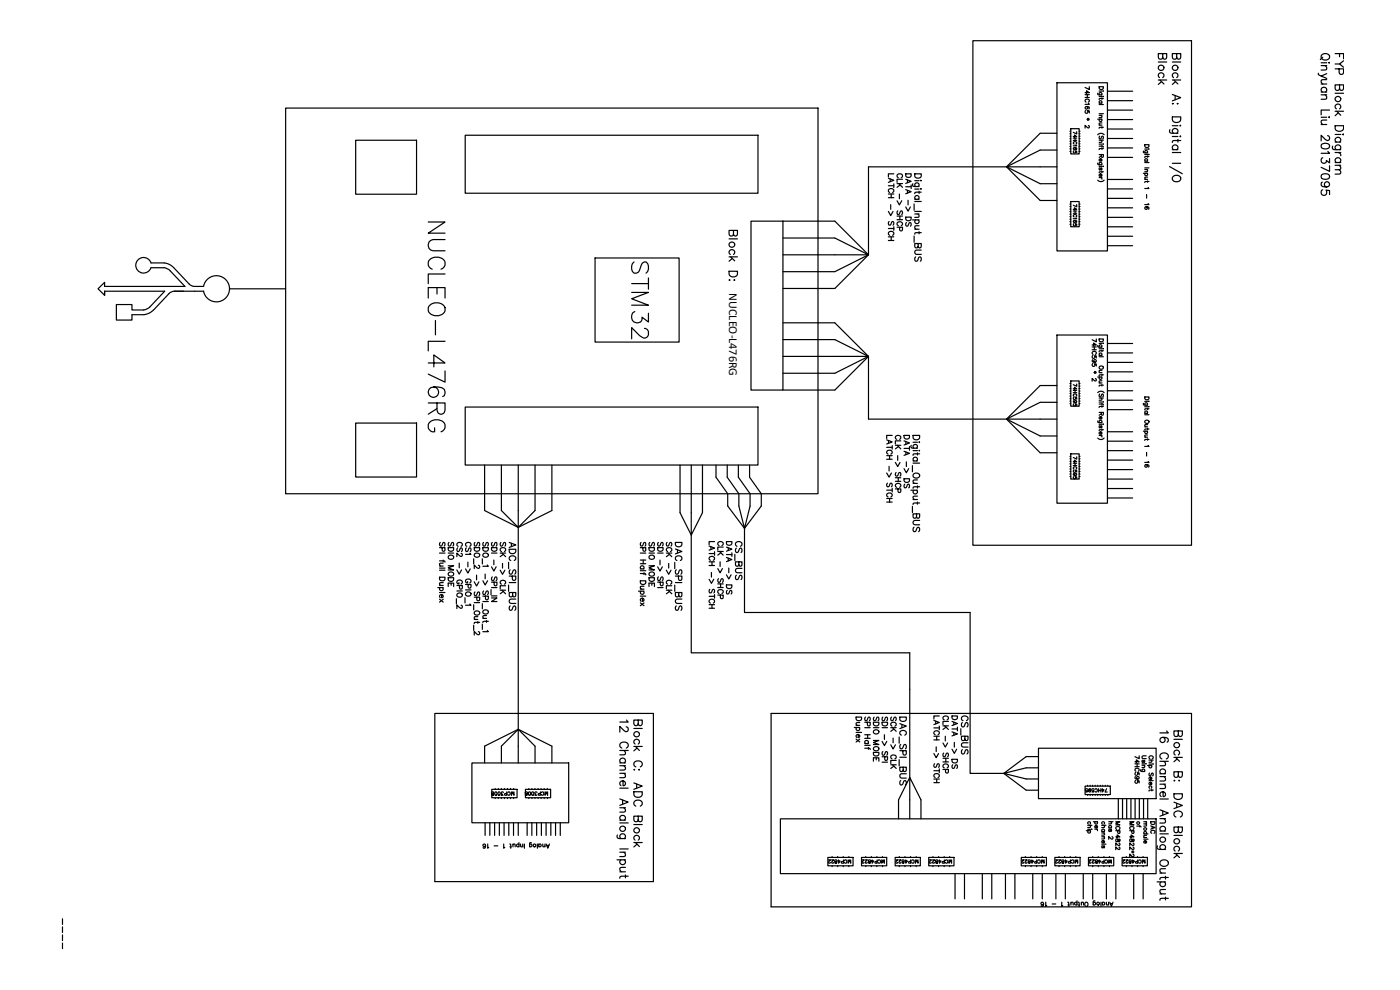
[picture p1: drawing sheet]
<svg xmlns="http://www.w3.org/2000/svg" width="420mm" height="297mm" viewBox="0 0 420 297" stroke-linecap="round" stroke-linejoin="round" font-family="sans-serif">
<defs><g id="words">
<g font-size="8.8">
<text x="195.8" y="103" transform="rotate(-90 195.8 103)">STM32</text>
<text x="134.8" y="130.9" transform="rotate(-90 134.8 130.9)">NUCLEO-L476RG</text>
</g>
<text font-size="3.6" x="218.8" y="88" transform="rotate(90 218.8 88)">NUCLEO-L476RG</text>
<text font-size="2.6" x="20.1" y="285.7" transform="rotate(-90 20.1 285.7)">----</text>
</g></defs>
<!-- layer: 0 -->
<g fill="none" stroke="#000" stroke-width=".36">
<path d="M292 12.2h65.6v151.4h-65.6zM347.6 18.6h2.5M349 16.1l.1 1.4 .3 .3 .5-.1 .2-.5v-1.1h-2.5v1.1a.67 .67 0 0 0 .7 .6 .67 .67 0 0 0 .7-.6M351.8 18.6h2.6M353.1 16.1l.2 1.4 .3 .3 .5-.1 .3-.5v-1.1h-2.6v1.1l.3 .5 .6 .1 .4-.6M396.5 18.8h1.7M396.5 19.7h1.7M396.6 16.6a1.34 1.34 0 0 1 1.5-.5 1.34 1.34 0 0 1 .9 1.2 1.32 1.32 0 0 1-1.4 .7 1.32 1.32 0 0 1-1.1-1.2zM397 17.2l-.8 .7M397.7 19.7l.5 .6-.1 .6-1.6 .1M398.9 18.7v.3zM400.7 16.1h2.5v1.6"/>
<path d="M400.7 19.2h1.3M402 16.1v.9M403.2 18.2l-1.2 1 1.2 1M85.7 32.4h159.8v115.7h-159.8zM317.2 24.8h15.2v50.5h-15.2zM317.2 40h-5l-10.1 10.1 10.1 5h5M321.1 39.4h.3M321.4 38.6h2.5v7.6h-2.5zM323.1 39.5v.7l-1-.5M323.9 39.4h.2M325.6 27.8h1.3l-.8-.6v.9M325.6 28.4h1.3"/>
<path d="M325.6 29.3h1.3M325.9 33.2a.44 .44 0 0 0-.2 .6 .44 .44 0 0 0 .7 .1 .44 .44 0 0 0 0-.7l.5 .1v.6M326 30.6a.45 .45 0 0 1-.4-.5 .45 .45 0 0 1 .5-.4 .53 .53 0 0 1 .7 .2 .53 .53 0 0 1-.1 .7h-.1M326.1 32a.39 .39 0 0 1 .3 .5 .39 .39 0 0 1-.6 .2 .39 .39 0 0 1 0-.7l1.1 .1-.2 .6M326.2 35.8h.7M326.3 28.4v.9M326.4 35.5l.3 .6M326.6 37.7l.3 .2-.2 .5-1.1-.8v.8M326.7 31l.2 .3h-1.3M326.7 35.5l-.3 .6M326.9 26v.9l-1.3-.7M329.4 35.8h1.3"/>
<path d="M329.5 27.9l.1 .5 1.1 .1M329.9 26h1.2v.4a.68 .68 0 0 1-.6 .5 .68 .68 0 0 1-.6-.5zM329.9 27.3h.8M329.9 29h.8M329.9 30.9h.8M329.9 31.4h1.2M329.9 34.1h1.2M329.9 34.6h.8M329.9 37.5h.8M330.1 28.5a.4 .4 0 0 1-.1-.6 .4 .4 0 0 1 .6 0 .4 .4 0 0 1-.1 .6M330.1 30.9a.4 .4 0 0 1-.1-.5 .4 .4 0 0 1 .6 0 .4 .4 0 0 1-.1 .5M330.1 35.8a.4 .4 0 0 0-.1 .5 .4 .4 0 0 0 .6 0 .4 .4 0 0 0-.1-.5"/>
<path d="M330.5 34.6l.2 .3-.1 .3-.7 .1M330.7 36.9h-.8l.2 .6M330.7 29.4v.4M330.7 38v.4M331.1 27.3h.1M331.1 28.9h.1M331.1 29.5h-1l-.2 .4M331.1 38.2h-1l-.2 .3M332.4 27.4h7.5M332.4 30.2h7.5M332.4 33h7.5M332.4 35.9h7.5"/>
<path d="M332.4 38.7h7.5M347.6 24h2.5M348 23.3a.81 .81 0 0 1-.1-1.2 .81 .81 0 0 1 1.2 0 .81 .81 0 0 1-.1 1.2M348.1 24l1.2 1.2M348.6 24.5l-1 .8M351.1 38.9l-.1 .3a.65 .65 0 0 0 .6 .8h1.9M351.8 28.3l2.6 1-2.6 1M351.8 31.1h.3zM351.8 35.1h2.6v.8a1.34 1.34 0 0 1-1.3 .9 1.34 1.34 0 0 1-1.3-.9zM351.8 24h2.6M351.8 37.7h1.7M352.2 23.3a.8 .8 0 0 1-.1-1.2 .8 .8 0 0 1 1.2 0 .8 .8 0 0 1-.2 1.2"/>
<path d="M352.2 40a.8 .8 0 0 1-.1-1.2 .8 .8 0 0 1 1.2 0 .8 .8 0 0 1-.2 1.2M352.3 24l1.2 1.2M352.7 28.7v1.2M352.8 24.5l-1 .8M353.3 31.1h.2zM354.2 37.6v.2zM395.6 22v.3l.9 .5M396.5 28.4h1.7M396.5 25.2h1.7M396.5 27.6h1.7M396.5 35.2h1.7M396.5 37.4h1.7"/>
<path d="M396.9 27.6a.8 .8 0 0 1-.2-1.2 .8 .8 0 0 1 1.2 0 .8 .8 0 0 1-.1 1.2M397.7 28.4l.5 .7-.1 .6-1.6 .1M398.2 22.1l-1.7 .7 1.7 .7M398.2 23.9l-1.6 .1-.1 .6 .5 .6M398.2 36l-1.6 .2-.1 .5 .5 .7M398.8 35.2h.2zM399 33h-2.5v1.5M400.7 20.7h2.5v1a.67 .67 0 0 1-.6 .7 .67 .67 0 0 1-.7-.7v-1M400.7 37.7h2.5v.8a1.36 1.36 0 0 1-1.2 .9 1.36 1.36 0 0 1-1.3-.9zM400.7 28h2.5M400.7 33.4h2.5M401.1 32.7a.8 .8 0 0 1-.2-1.2 .8 .8 0 0 1 1.2 0 .8 .8 0 0 1-.1 1.2"/>
<path d="M401.2 33.4l1.2 1.2M401.7 33.9l-1 .8M402 25.5l.1 1.4 .4 .2 .5-.1 .2-.5v-1h-2.5v1a.67 .67 0 0 0 .7 .7 .67 .67 0 0 0 .6-.7M106.7 42.1h18.3v16.2h-18.3zM139.6 40.6h87.9v17.4h-87.9zM266.6 53.5l1.6 .6-1.6 .6M266.6 55.7h1.6M266.6 58.2h1.6M266.6 59.3h1.6M267 57.7a.6 .6 0 0 1-.4-.6 .6 .6 0 0 1 .6-.5h.4a.6 .6 0 0 1 .6 .5 .6 .6 0 0 1-.3 .6M267.2 53.7v.8M267.5 58.2v1.1"/>
<path d="M268.2 52.2h-1.6v.9M268.2 55.2v1.1M269.2 55.1h1.6M269.6 53.3a.6 .6 0 0 1-.4-.7 .6 .6 0 0 1 .6-.4h.4a.6 .6 0 0 1 .7 .4 .6 .6 0 0 1-.4 .7M269.7 55.1l1.1 1.1M269.9 58.2v1.4M270.2 55.5l-1 .7M270.8 53.8h-1.6v.9M271.8 52.2h1.7v.5a.87 .87 0 0 1-.9 .6 .87 .87 0 0 1-.8-.6zM271.8 53.8l1.7 .6-1.7 .6M271.8 56.9l1.7 .6-1.7 .6M271.8 56h1.7"/>
<path d="M272.4 54v.8M272.4 57.1v.8M273.5 55.5v1.1M274 55.1v.8l1.8 .1M274.5 52.2h2v.6a1.04 1.04 0 0 1-1 .7 1.04 1.04 0 0 1-1-.7zM274.5 56.7h1.3M274.5 54.2h1.3M274.5 59.8h1.3M274.8 56a.62 .62 0 0 1-.1-.9 .62 .62 0 0 1 .9 0 .62 .62 0 0 1-.1 .9M274.8 59.8a.63 .63 0 0 1-.1-.9 .63 .63 0 0 1 .9 0 .63 .63 0 0 1-.1 .9M275.8 57.4v.6M276.3 54.2h.2z"/>
<path d="M276.3 56.7h.2zM276.5 57.7h-1.6h-.3l-.1 .4M317.2 45h-5l-10.1 5.1h15.1M321.1 40.1h.3M321.1 40.9h.3M321.1 41.6h.3M321.1 42.4h.3M321.1 43.2h.3M321.1 43.9h.3M321.1 44.7h.3M321.1 45.4h.3M322.1 41h1l-.6-.5v.7"/>
<path d="M322.1 42.1h1M322.1 41.4h1M322.3 45.3a.35 .35 0 0 0-.1 .5 .35 .35 0 0 0 .5 0 .35 .35 0 0 0 0-.5h.4v.5M322.4 43.2a.37 .37 0 0 1-.3-.4 .37 .37 0 0 1 .4-.3 .41 .41 0 0 1 .6 .1 .41 .41 0 0 1-.1 .6h-.1M322.5 44.3a.32 .32 0 0 1 .2 .4 .32 .32 0 0 1-.5 .1 .32 .32 0 0 1 .1-.5l.8 .1-.1 .5M322.6 41.4v.7M322.9 43.5l.2 .3h-1M323.9 40.1h.2M323.9 40.9h.2M323.9 41.6h.2M323.9 42.4h.2M323.9 43.2h.2"/>
<path d="M323.9 43.9h.2M323.9 44.7h.2M323.9 45.4h.2M329.4 40.4a1.3 1.3 0 0 1 2 0M329.4 54.1a1.3 1.3 0 0 0 2 0M329.5 48.9l.1 .5h1.1M329.9 43.9h1l.2 .3M329.9 46.4h1.2l-.1 .8-.4-.1-.1-.7M329.9 42.1h1.2M329.9 43.2h.8M329.9 49.9h.8M329.9 53.3h.8"/>
<path d="M330.1 40.9l-.2 .2 .2 .6 .3-.1 .4-.7 .3 .2-.2 .6M330.1 49.4a.4 .4 0 0 1-.1-.5 .4 .4 0 0 1 .6 0 .4 .4 0 0 1-.1 .5M330.1 50.3l-.2 .6h.3l.3-.6 .2 .3-.2 .4M330.3 47.6v.8a.42 .42 0 0 0 .2-.7 .42 .42 0 0 0-.6 0 .42 .42 0 0 0 .2 .7M330.3 52.2v.7a.42 .42 0 0 0 .2-.6 .42 .42 0 0 0-.6 0 .42 .42 0 0 0 .2 .6M330.3 53.3l.4 .5M330.5 42.1l.2 .3-.1 .3h-.7M330.5 46.8l-.6 .4M330.7 43.7v.4M330.7 44.4v.4M330.7 51.4v.4M331.1 43.2h.1"/>
<path d="M331.1 49.9h.1M331.1 44.6h-1l-.2 .3M331.1 51.5h-1l-.2 .3M332.4 41.6h7.5M332.4 44.4h7.5M332.4 47.2h7.5M332.4 53.8h7.5M332.4 56.7h7.5M332.4 59.5h7.5M343.1 52h1.3M343.2 45.3l.1 .5 1.1 .1M343.6 43.4h1.2v.4a.68 .68 0 0 1-.6 .5 .68 .68 0 0 1-.6-.5z"/>
<path d="M343.6 44.7h.8M343.6 46.4h.8M343.6 48.3h.8M343.6 48.8h1.2M343.6 50.4h1.2M343.6 50.9h.8M343.6 53.8h.8M343.7 45.9a.4 .4 0 0 1 0-.6 .4 .4 0 0 1 .6 0 .4 .4 0 0 1-.1 .6M343.7 48.3a.4 .4 0 0 1 0-.5 .4 .4 0 0 1 .6 0 .4 .4 0 0 1-.1 .5M343.7 52a.4 .4 0 0 0 0 .6 .4 .4 0 0 0 .6 0 .4 .4 0 0 0-.1-.6M344.1 58.4v1.1M344.2 50.9l.1 .6h-.7"/>
<path d="M344.4 53.1l-.8 .1 .2 .6M344.4 46.8v.4M344.4 54.3v.4M344.6 56.3l.2 .3h-1.2M344.8 44.7h.1M344.8 46.3h.1M344.8 46.9h-1l-.2 .4M344.8 54.5h-1l-.2 .3M351 50l3.8 2.1M351.8 41h1.7M351.8 44.9h1.7M351.8 45.8h2.6"/>
<path d="M351.8 49h2.6M352 53.1a1.24 1.24 0 0 1 1.5-.5 1.24 1.24 0 0 1 .7 1.5 1.24 1.24 0 0 1-1.5 .5 1.24 1.24 0 0 1-.7-1.5zM352.2 44.9a.8 .8 0 0 1-.1-1.2 .8 .8 0 0 1 1.2 0 .8 .8 0 0 1-.2 1.2M353.5 41.8v.8M354.2 40.8v.3zM354.4 42.2h-2.1l-.3 .1-.2 .5M396.6 43.3a1.62 1.62 0 0 1 2.4 .4v.3a1.45 1.45 0 0 1-2.5 0zM396.6 52.5a1.62 1.62 0 0 1 2.4 .4v.2a1.45 1.45 0 0 1-2.5 0zM396.9 54.7a.76 .76 0 0 0-.3 1 1.45 1.45 0 0 0 2.4-.5 .78 .78 0 0 0-.8-.7 .78 .78 0 0 0-.8 .8 .78 .78 0 0 0 .8 .8M397 47.3a.83 .83 0 0 0-.3 1.5 .83 .83 0 0 0 1.4-.6l.9 .7v-1.3M397 56.9a.89 .89 0 0 0-.4 1.3 .89 .89 0 0 0 1.4 .2 .89 .89 0 0 0-.1-1.4l1.1 .2v1.2M398.4 40.7l.6 .5-.2 .8a.77 .77 0 0 1-1.1-.2l-1.2-1.2v1.7"/>
<path d="M398.5 45.4l.5 .6h-2.5M399 49.7v1.7l-2.5-1.2M400 43.8l-.1 .6 .2 .4 2.3 .1M400.7 48.8h1.7M400.7 45.8h1.7M400.7 40.3h1.7M400.7 42.6h1.7M400.7 49.6h1.7M401.1 42.6a.8 .8 0 0 1-.2-1.2 .8 .8 0 0 1 1.2 0 .8 .8 0 0 1-.1 1.2M401.1 44.9a.8 .8 0 0 1-.2-1.2 .8 .8 0 0 1 1.2 0 .8 .8 0 0 1-.1 1.2M401.1 48.8a.8 .8 0 0 1-.2-1.2 .8 .8 0 0 1 1.2 0 .8 .8 0 0 1-.1 1.2M401.7 45.8a.82 .82 0 0 1 .7 .9"/>
<path d="M401.9 49.6l.5 .6-.1 .6-1.6 .1M401.9 50.9l.5 .6-.1 .6-1.6 .1M403 40.3h.2zM178.6 77.4h25.2v25.2h-25.2zM218.8 71.7h2.5M218.8 77.1h2.5M219.2 76.3a.81 .81 0 0 1-.1-1.1 .81 .81 0 0 1 1.1 0 .81 .81 0 0 1-.1 1.1M219.3 77.1l1.2 1.2M219.8 77.6l-1 .8M220.1 69.1l.1 1.5 .4 .2 .5-.1 .2-.5v-1.1h-2.5v1.1a.67 .67 0 0 0 .7 .6 .67 .67 0 0 0 .6-.6M225.4 66.4h9.6v50.6h-9.6zM235 71.4h15.5l10.1 5.1h-25.6"/>
<path d="M235 66.4h15.5l10.1 10.1-10.1 5h-15.5M266.6 63.4l.7 1.3 .7-1.3M266.6 68.6h1.6M266.6 71.1h1.6M266.6 72.2h1.6M266.8 66.5l-.2 .4 .2 .7 .5-.2 .6-.9 .3 .4-.2 .7M267 70.6a.6 .6 0 0 1-.4-.7 .6 .6 0 0 1 .6-.5h.4a.6 .6 0 0 1 .6 .5 .6 .6 0 0 1-.3 .7M267.3 61.4v1.4M267.5 71.1v1.1M268.2 68v1.1M269.2 60.2l.7 1.3 .7-1.3M269.2 68.2h1.6l-.1 1-.6-.1-.1-.9"/>
<path d="M269.2 65.9h1.6M269.2 64.8h1.6M269.5 63.3l-.3 .4 .1 .5 .5 .1 .5-.9 .3-.1 .2 .4-.2 .7M269.6 67.7a.6 .6 0 0 1-.4-.7 .6 .6 0 0 1 .6-.5h.4a.6 .6 0 0 1 .7 .5 .6 .6 0 0 1-.4 .7M270.1 64.8v1.1M271.8 62.1l.7 1.3 .7-1.3M271.8 65.2h1.7v.5a.87 .87 0 0 1-.9 .5 .87 .87 0 0 1-.8-.5zM272.1 66.8l-.3 .4 .1 .5 .5 .1 .4-.9 .4-.1 .3 .4-.3 .7M272.5 60.1v1.4M273.9 66h1.9M274.3 61.2v1.9M274.3 70.8v1.9"/>
<path d="M274.5 63.4h2M274.5 60.5h2M274.5 64.2h1.3M274.5 68.8h1.3M274.8 66a.63 .63 0 0 0-.1 .9 .63 .63 0 0 0 .9 0 .63 .63 0 0 0-.1-.9M274.8 77.1l-.3 .5 .1 .6 .7 .1 .4-1 .5-.2 .3 .5-.3 .8M275.5 64.2l.3 .5-.1 .4-1.2 .1M275.5 73.1l.1 1.1 .5 .2 .4-.5v-.8h-2l.2 1.2 .5 .1 .3-.5M275.8 67.7l-1.2 .1-.1 .5 .4 .5M275.8 69.5v.7M276.5 69.8h-1.6l-.3 .1-.1 .4M276.5 75h-1.4l-.6 .6 .3 .6 1.7 .1"/>
<path d="M317.2 60.2h-5l-10.1-10.1h-41.5v26.4l-10.1 10.1h-15.5M321.1 61.2h.3M321.1 62h.3M321.1 62.7h.3M321.1 63.5h.3M321.1 64.3h.3M321.1 65h.3M321.1 65.8h.3M321.1 66.5h.3M321.1 67.3h.3M321.4 60.5h2.5v7.5h-2.5zM322.1 62.8h1l-.6-.5v.8"/>
<path d="M322.1 63.3h1M322.1 64h1M322.3 67.1a.36 .36 0 0 0-.1 .5 .36 .36 0 0 0 .5 .1 .36 .36 0 0 0 0-.6l.4 .1v.5M322.4 65.1a.37 .37 0 0 1-.3-.4 .37 .37 0 0 1 .4-.3 .41 .41 0 0 1 .6 .1 .41 .41 0 0 1-.1 .5l-.1 .1M322.5 66.1a.31 .31 0 0 1 .2 .5 .31 .31 0 0 1-.5 .1 .31 .31 0 0 1 .1-.5l.8 .1-.1 .4M322.6 63.3v.7M322.9 65.4l.2 .2h-1M323.1 61.4v.7l-1-.5M323.9 61.2h.2M323.9 62h.2M323.9 62.7h.2M323.9 63.5h.2"/>
<path d="M323.9 64.3h.2M323.9 65h.2M323.9 65.8h.2M323.9 66.5h.2M323.9 67.3h.2M332.4 62.4h7.5M332.4 65.2h7.5M332.4 68.1h7.5M332.4 70.9h7.5M332.4 73.7h7.5M344 62a.39 .39 0 0 1 .3 .6 .39 .39 0 0 1-.6 .1 .39 .39 0 0 1 0-.6l1.1 .1-.2 .6M344.6 61.1l.2 .3h-1.2"/>
<path d="M31.4 85.9v-1.2l-2 1.9 2 2v-1.2v1.2M68.9 86.7h16.8M218.8 81.4h2.5v.8a1.34 1.34 0 0 1-1.2 .9 1.34 1.34 0 0 1-1.3-.9zM218.8 84h.2zM220.2 84h.3zM235 96.9h15.5l10.1 10-10.1 5.1h-15.5M235 117h15.5l10.1-10.1v18.9h41.5l10.1 10h5M235 101.9h15.5l10.1 5h-25.6M317.2 100.5h15.2v50.5h-15.2zM317.2 115.7h-5l-10.1 10.1 10.1 5h5M321.1 115.1h.3M321.1 115.8h.3"/>
<path d="M321.1 116.6h.3M321.1 117.3h.3M321.1 118.1h.3M321.1 118.9h.3M321.1 119.6h.3M321.4 114.3h2.5v7.6h-2.5zM322.1 116.7h1l-.6-.5v.7M322.1 117.1h1M322.1 117.8h1M322.3 119.2a.36 .36 0 0 0-.1 .5 .36 .36 0 0 0 .5 .1 .36 .36 0 0 0 0-.5h.4v.5M322.4 118.9a.37 .37 0 0 1-.3-.4 .37 .37 0 0 1 .4-.3 .41 .41 0 0 1 .6 .1 .41 .41 0 0 1-.1 .6h-.1M322.6 117.1v.7"/>
<path d="M323.1 115.2v.7l-1-.5M323.9 115.1h.2M323.9 115.8h.2M323.9 116.6h.2M323.9 117.3h.2M323.9 118.1h.2M323.9 118.9h.2M323.9 119.6h.2M327.8 103.5h1.2l-.8-.6v.9M327.8 104.1h1.2M327.8 104.9h1.2M327.9 108l-.1 .2a.61 .61 0 0 0 .6 .5 .61 .61 0 0 0 .6-.6 .39 .39 0 0 0-.7 0 .39 .39 0 0 0 .3 .6"/>
<path d="M328 106.7a.45 .45 0 0 0-.2 .6 .45 .45 0 0 0 .7 .1 .45 .45 0 0 0 0-.7l.5 .1v.6M328 109.1a.45 .45 0 0 0-.2 .6 .45 .45 0 0 0 .7 .1 .45 .45 0 0 0 0-.6h.5v.6M328.1 106.3a.46 .46 0 0 1-.3-.5 .46 .46 0 0 1 .4-.4h.3a.46 .46 0 0 1 .5 .4 .46 .46 0 0 1-.3 .5M328.3 111.7h.7M328.4 104.1v.8M328.5 111.4l.3 .6M328.7 113.6l.3 .2-.2 .5-1-.8v.9M328.8 111.4l-.3 .6M329 101.7v.9l-1.2-.7M329.4 117.8a1.34 1.34 0 0 1 2 0M329.4 113.1h1.3M329.5 103.6l.1 .5 1.1 .1"/>
<path d="M329.9 101.7h1.2v.4a.68 .68 0 0 1-.6 .5 .68 .68 0 0 1-.6-.5zM329.9 103h.8M329.9 104.6h.8M329.9 106.6h.8M329.9 107h1.2M329.9 111.8h.8M329.9 114.9h.8M329.9 119.4h1.2M330.1 104.2a.4 .4 0 0 1-.1-.6 .4 .4 0 0 1 .6 0 .4 .4 0 0 1-.1 .6M330.1 106.6a.4 .4 0 0 1-.1-.6 .4 .4 0 0 1 .6 0 .4 .4 0 0 1-.1 .6M330.1 113.1a.4 .4 0 0 0-.1 .6 .4 .4 0 0 0 .6 0 .4 .4 0 0 0-.1-.6M330.1 118.2l-.2 .3 .2 .6 .3-.2 .4-.7 .3 .3-.2 .6"/>
<path d="M330.5 119.4l.2 .3-.1 .3-.7 .1M330.7 111.1l-.8 .1 .2 .6M330.7 114.3h-.8l.2 .6M330.7 105.1v.4M330.7 112.3v.4M330.7 115.4v.4M331.1 103h.1M331.1 104.6h.1M331.1 105.2h-1l-.2 .4M331.1 112.5h-1l-.2 .3M331.1 115.6h-1l-.2 .3M332.4 103.1h7.5"/>
<path d="M332.4 105.9h7.5M332.4 108.7h7.5M332.4 111.6h7.5M332.4 114.4h7.5M332.4 117.2h7.5M343.6 119.1h1.2v.4a.68 .68 0 0 1-.6 .5 .68 .68 0 0 1-.6-.5zM106.7 126.9h18.3v16.2h-18.3zM139.6 122.1h87.9v17.4h-87.9zM145.4 139.5v13.7l10.1 5 5.1-5v-13.7M150.5 139.5v13.7l5 5v-18.7M165.6 139.5v13.7l-10.1 5v60.6l10.1 5.1v5M204.1 139.5v14.3l3.4 6.7v35.4h65.5v37.4l-3.3 6.7v5.7"/>
<path d="M207.5 139.5v21l3.3-6.7v-14.3M214.9 139.5v3.7l3.5 4.9v3.7l5 6.7 5.1-6.7v-3.7l-3.5-4.9v-3.7M218.2 139.5v3.7l3.5 4.9v3.7l1.7 6.7 1.7-6.7v-3.7l-3.5-4.9v-3.7M266.1 132l1.7 .6-1.7 .6M266.1 134.2h1.7M266.1 136.7h1.7M266.1 137.8h1.7M266.5 136.2a.6 .6 0 0 1-.4-.6 .6 .6 0 0 1 .6-.5 .67 .67 0 0 1 .9 .2 .67 .67 0 0 1-.1 .9h-.1M266.7 132.2v.8M266.8 139.9v1.4M267 136.7v1.1M267.8 130.6h-1.7v1"/>
<path d="M267.8 133.7v1.1M268.7 138.7l.7 1.3 .7-1.3M268.7 133.6h1.6M269.1 131.8a.6 .6 0 0 1-.4-.7 .6 .6 0 0 1 .6-.5 .67 .67 0 0 1 .9 .3 .67 .67 0 0 1-.1 .8l-.1 .1M269.3 133.6l1 1.1M269.4 136.7v1.4M269.6 134l-.9 .7M270.3 132.3h-1.6v.9M271.3 130.6h1.6v.6a.87 .87 0 0 1-.8 .6 .87 .87 0 0 1-.8-.6zM271.3 132.3l1.6 .6-1.6 .6M271.3 135.4l1.6 .6-1.6 .6M271.3 134.5h1.6"/>
<path d="M271.9 132.5v.8M271.9 135.6v.8M272 138.6v1.4M272.9 134v1.1M273.5 133.6l-.1 .5 .2 .3 1.7 .1M273.8 139.7v1.9M274 130.6h2v.7a1.05 1.05 0 0 1-1 .7 1.05 1.05 0 0 1-1-.7zM274 135.2h1.3M274 132.7h1.3M274 138.3h1.3M274 139h2M274.3 134.5a.63 .63 0 0 1-.1-1 .63 .63 0 0 1 .9 0 .63 .63 0 0 1 0 1"/>
<path d="M274.3 138.3a.63 .63 0 0 1-.1-.9 .63 .63 0 0 1 .9 0 .63 .63 0 0 1 0 .9M275.3 135.9v.6M275.8 132.7h.2zM275.9 135.1v.2zM276 136.2h-1.6h-.3l-.1 .4M317.2 120.7h-5l-10.1 5.1h15.1M321.1 120.4h.3M321.1 121.1h.3M321.1 136.9h.3M321.1 137.7h.3M321.1 138.4h.3M321.1 139.2h.3"/>
<path d="M321.1 140h.3M321.4 136.2h2.5v7.5h-2.5zM322.1 138.5h1l-.6-.5v.8M322.1 139h1M322.1 139.7h1M322.3 120.2l-.1 .1a.46 .46 0 0 0 .4 .5 .46 .46 0 0 0 .5-.5 .32 .32 0 0 0-.5 0 .32 .32 0 0 0 .2 .5M322.3 121.1a.36 .36 0 0 0-.1 .6 .36 .36 0 0 0 .5 0 .36 .36 0 0 0 0-.5h.4v.5M322.6 139v.7M323.1 137.1v.7l-1-.5M323.9 120.4h.2M323.9 121.1h.2M323.9 136.9h.2"/>
<path d="M323.9 137.7h.2M323.9 138.4h.2M323.9 139.2h.2M323.9 140h.2M329.4 131.4a1.3 1.3 0 0 0 2 0M329.5 126.3l.1 .4 1.1 .1M329.9 121.2h1l.2 .3M329.9 123.7h1.2v.8h-.5l-.1-.8M329.9 120.6h.8M329.9 127.3h.8M329.9 130.7h.8M330.1 126.8a.4 .4 0 0 1-.1-.6 .4 .4 0 0 1 .6 0 .4 .4 0 0 1-.1 .6"/>
<path d="M330.1 127.7l-.2 .3 .2 .4 .3-.6h.2l-.1 .6M330.3 125v.7a.42 .42 0 0 0 .2-.6 .42 .42 0 0 0-.6 0 .42 .42 0 0 0 .2 .6M330.3 129.6v.7a.42 .42 0 0 0 .2-.6 .42 .42 0 0 0-.6 0 .42 .42 0 0 0 .2 .6M330.3 130.7l.4 .4M330.5 124.2l-.6 .4M330.7 121.1v.4M330.7 121.8v.4M330.7 128.7v.5M331.1 120.6h.1M331.1 127.2h.1M331.1 121.9h-1l-.2 .4M331.1 128.9h-1l-.2 .3"/>
<path d="M332.4 120.1h7.5M332.4 122.9h7.5M332.4 129.5h7.5M332.4 132.4h7.5M332.4 135.2h7.5M332.4 138h7.5M343.1 129.4h1.3M343.2 121l.1 .5 1.1 .1M343.6 120.4h.8M343.6 122h.8M343.6 124h.8M343.6 124.4h1.2"/>
<path d="M343.6 128.1h.8M343.6 131.2h.8M343.7 121.6a.4 .4 0 0 1 0-.6 .4 .4 0 0 1 .6 0 .4 .4 0 0 1-.1 .6M343.7 124a.4 .4 0 0 1 0-.6 .4 .4 0 0 1 .6 0 .4 .4 0 0 1-.1 .6M343.7 129.4a.4 .4 0 0 0 0 .6 .4 .4 0 0 0 .6 0 .4 .4 0 0 0-.1-.6M344 139.4a.39 .39 0 0 1 .3 .5 .39 .39 0 0 1-.6 .2 .39 .39 0 0 1 0-.6l1.1 .1-.2 .5M344.1 135.7v1.1M344.4 127.4h-.8l.2 .7M344.4 130.5l-.8 .1 .2 .6M344.4 122.5v.4M344.4 128.5v.4M344.4 131.7v.4"/>
<path d="M344.6 133.6l.2 .3h-1.2M344.6 138.5l.2 .2h-1.2M344.8 120.4h.1M344.8 122h.1M344.8 122.6h-1l-.2 .4M344.8 128.7h-1l-.2 .3M344.8 131.8h-1l-.2 .3M223.4 158.5v25.3h67.7v48.3h10.1M266.1 141.9l.7 1.3 .7-1.3M266.1 147.1h1.7M266.1 149.6h1.7M266.1 150.6h1.7"/>
<path d="M266.3 145l-.2 .4 .2 .7 .5-.2 .6-.9 .4 .4-.3 .7M266.5 149.1a.61 .61 0 0 1-.4-.7 .61 .61 0 0 1 .6-.5 .68 .68 0 0 1 .9 .2 .68 .68 0 0 1-.1 .9l-.1 .1M267 149.6v1M267.8 146.5v1.1M268.7 146.7h1.6v.9h-.7l-.1-.9M268.7 143.3h1.6M268.7 144.4h1.6M268.9 141.8l-.2 .4 .2 .7 .4-.1 .5-.9h.5v.6l-.2 .4M269.1 146.2a.61 .61 0 0 1-.4-.7 .61 .61 0 0 1 .6-.5 .67 .67 0 0 1 .9 .2 .67 .67 0 0 1-.1 .9l-.1 .1M269.6 143.3v1.1M271.3 140.6l.7 1.3 .7-1.3M271.3 143.6h1.6v.6a.87 .87 0 0 1-.8 .6 .87 .87 0 0 1-.8-.6z"/>
<path d="M271.5 145.3l-.2 .4 .2 .7 .5-.2 .6-.9 .3 .4-.2 .7M273.4 147.1h1.9M273.8 151.9v1.9M274 145h1.3M274 149.9h1.3M274.1 142.3a.97 .97 0 0 1 1.2-.4 .97 .97 0 0 1 .6 1.2 .98 .98 0 0 1-1.2 .3 .98 .98 0 0 1-.6-1.1zM274.3 147.1a.63 .63 0 0 0-.1 .9 .63 .63 0 0 0 .9 0 .63 .63 0 0 0 0-.9M274.3 158.2l-.3 .5 .3 .8 .6-.2 .3-.9 .5-.2 .3 .5-.3 .8M275.1 154.2v1.1l.5 .2 .4-.5v-.8h-2l.1 1.1 .6 .2 .4-.5M275.3 144l-1.2 .1-.1 .5 .4 .4M275.3 148.9h-1.2l-.1 .5 .4 .5M275.3 145.8v.6"/>
<path d="M275.3 150.6v.7M276 146.1h-1.6l-.3 .1-.1 .3M276 150.9h-1.6l-.3 .1-.1 .4M276 156.1h-1.4l-.6 .6 .3 .7 1.7 .1M321.1 140.7h.3M321.1 141.5h.3M321.1 142.2h.3M321.1 143h.3M322.3 142.1h-.1a.46 .46 0 0 0 .4 .6 .46 .46 0 0 0 .5-.5 .32 .32 0 0 0-.5 0 .32 .32 0 0 0 .2 .5M322.3 141.1a.35 .35 0 0 0-.1 .5 .35 .35 0 0 0 .5 0 .35 .35 0 0 0 0-.5l.4 .1v.4M322.3 143a.36 .36 0 0 0-.1 .5 .36 .36 0 0 0 .5 .1 .36 .36 0 0 0 0-.6l.4 .1v.5M322.4 140.8a.37 .37 0 0 1-.3-.4 .37 .37 0 0 1 .4-.3 .41 .41 0 0 1 .6 .1 .41 .41 0 0 1-.1 .5l-.1 .1"/>
<path d="M323.9 140.7h.2M323.9 141.5h.2M323.9 142.2h.2M323.9 143h.2M332.4 140.9h7.5M332.4 143.7h7.5M332.4 146.6h7.5M332.4 149.4h7.5M131.4 176.3h1.6M131.9 164.3h1.6v.9h-.7l-.1-.9M131.9 168.3h1.3l.3 .4M131.9 173.2h1.6v.5a.88 .88 0 0 1-.8 .6 .88 .88 0 0 1-.8-.6z"/>
<path d="M131.9 165.9h1.6M131.9 169.8h1.1M131.9 170.5h1.6M131.9 171.1h1.6M131.9 175.7h1.1M131.9 177.8h1.6M131.9 179.8l1.1 .9M132.1 162.8l-.2 .3 .2 .8 .4-.1 .5-1 .5 .1v.5l-.2 .5M132.1 176.3a.52 .52 0 0 0 0 .8 .52 .52 0 0 0 .7 0 .52 .52 0 0 0 0-.8M132.5 178.4v.9a.52 .52 0 0 0 .5-.6 .52 .52 0 0 0-.6-.4 .52 .52 0 0 0-.5 .5l.2 .5M133 169l-1 .1-.1 .3 .3 .4M133 174.8l-1 .1-.1 .4 .3 .4"/>
<path d="M133 168v.6M133 179.8l-1.1 .9M134.5 164.3h1.6v.5a.87 .87 0 0 1-.8 .6 .87 .87 0 0 1-.8-.6zM134.5 169.8h1.6l-1.6 .6 1.6 .6h-1.6M134.5 173.3h1.6v.6a.87 .87 0 0 1-.8 .6 .87 .87 0 0 1-.8-.6zM134.5 176v-1h1.6v1M134.5 165.9h1.6M134.6 166.9a.77 .77 0 0 1 1.1-.3 .77 .77 0 0 1 .2 1.1 .79 .79 0 0 1-.9 .1 .79 .79 0 0 1-.4-.9zM134.6 171.9a.77 .77 0 0 1 1.1-.3 .77 .77 0 0 1 .2 1.1 .79 .79 0 0 1-.9 .1 .79 .79 0 0 1-.4-.9zM134.7 162.8l-.2 .3 .2 .8 .5-.2 .4-.9 .5 .1v.5l-.2 .5M135.4 175v.6M137 179.6v1.6"/>
<path d="M137.1 171l.7 1.3 .7-1.3M137.1 175.7h1.6l-.1 1-.6-.1-.1-.9M137.1 177.3h1.6M137.4 164.4l-.3 .4 .3 .7 .4-.2 .6-.9 .3 .4-.2 .7M137.4 178.1a.79 .79 0 0 1 .9-.1 .79 .79 0 0 1 .4 .9 .77 .77 0 0 1-1.1 .3 .77 .77 0 0 1-.2-1.1zM137.5 163.9a.6 .6 0 0 1-.4-.7 .6 .6 0 0 1 .6-.4h.4a.6 .6 0 0 1 .7 .4 .6 .6 0 0 1-.4 .7M137.7 174.8v.4a.59 .59 0 0 1-.6-.6 .59 .59 0 0 1 .6-.6h.4a.6 .6 0 0 1 .7 .5 .6 .6 0 0 1-.4 .7M137.8 169v1.4M138.4 166l.3 .2v.4l-.4 .4-1.2-1.1v1.1M139.6 179.3v1.6M139.7 170.7l.7 1.2 .7-1.2M139.7 175.4h1.7l-.2 1-.6-.1-.1-.9"/>
<path d="M139.7 177h1.7M139.8 177.9a.77 .77 0 0 1 1.1-.3 .77 .77 0 0 1 .2 1.1 .8 .8 0 0 1-.9 .1 .8 .8 0 0 1-.4-.9zM140 164.4l-.3 .4 .3 .7 .3-.1 .5-.9 .3-.1 .3 .4-.3 .7M140.1 163.9a.6 .6 0 0 1-.4-.7 .6 .6 0 0 1 .6-.4h.4a.6 .6 0 0 1 .7 .4 .6 .6 0 0 1-.4 .7M140.3 174.5v.4a.58 .58 0 0 1-.6-.6 .58 .58 0 0 1 .6-.6h.4a.6 .6 0 0 1 .7 .5 .6 .6 0 0 1-.4 .7M140.4 168.7v1.4M141 165.9l.4 .4h-1.7M142.2 167.7v1.5M142.3 164.3h1.7v.5a.87 .87 0 0 1-.9 .6 .87 .87 0 0 1-.8-.6zM142.3 174.6l.7 1.2 .7-1.2M142.3 179.2h1.7l-.2 1-.6-.1-.1-.9M142.6 162.8l-.3 .3 .3 .8 .4-.2 .6-.9 .4 .3-.3 .8"/>
<path d="M142.6 166.1a.8 .8 0 0 1 .9-.1 .8 .8 0 0 1 .4 .9 .77 .77 0 0 1-1.1 .3 .77 .77 0 0 1-.2-1.1zM142.6 177.6l-.3 .4 .3 .7 .4-.2 .6-.9 .4 .4-.3 .7M143 172.6v1.4M143.6 169.6l.4 .3-.4 .6-.5-.2-.8-.8v1.1M144.8 167.7v1.5M144.9 164.3h1.7a.89 .89 0 0 1-.5 1 .89 .89 0 0 1-1.1-.2zM144.9 174.3l.7 1.2 .7-1.2M144.9 178.9h1.7l-.2 1-.6-.1-.1-.9M145.1 162.8l-.2 .3 .2 .8 .4-.1 .7-1 .4 .3-.3 .8M145.1 166.1a.81 .81 0 0 1 1-.1 .81 .81 0 0 1 .4 .9 .77 .77 0 0 1-1.1 .3 .77 .77 0 0 1-.3-1.1zM145.1 177.3l-.2 .4 .2 .7 .4-.1 .4-.8 .4-.2 .3 .4-.3 .7M145.6 172.3v1.4"/>
<path d="M146.2 169.5l.4 .4h-1.7M147.4 176.9v1.6M147.5 164.3h1.6v.5a.87 .87 0 0 1-.8 .6 .87 .87 0 0 1-.8-.6zM147.5 170.1l.7 1.2 .7-1.2M147.5 174.7h1.6v.9h-.7l-.1-.9M147.5 179.4h1.6l-1.6 1.1h1.6M147.5 165.9h1.6M147.5 176.3h1.6M147.5 178.8h1.6M147.7 162.8l-.2 .3 .2 .8 .4-.1 .5-1 .5 .1v.5l-.2 .5M147.7 173.1l-.2 .4 .2 .7 .4-.1 .5-.9h.5v.6l-.2 .4M148.2 168v1.4"/>
<path d="M150.1 171.1l.7 1.2 .7-1.2M150.1 165.9h1.6M150.1 177.1h1.6M150.3 162.8l-.2 .3 .2 .8 .5-.2 .4-.9 .5 .1v.5l-.2 .5M150.5 165.5a.6 .6 0 0 1-.4-.7 .6 .6 0 0 1 .6-.5h.4a.6 .6 0 0 1 .6 .5 .6 .6 0 0 1-.3 .7M150.5 175.3a.6 .6 0 0 1-.4-.7 .6 .6 0 0 1 .6-.5h.4a.6 .6 0 0 1 .6 .5 .6 .6 0 0 1-.3 .7M150.7 165.9l1 1.1M150.7 177.1l1 1.1M150.8 169.1v1.4M151 166.3l-.9 .7M151 177.5l-.9 .7M151.7 175.7h-1.6v1"/>
<path d="M152.6 168.7v1.9M152.6 175.6v1.8M152.8 162.8l2 .7-2 .8M152.8 164.8h2v.7a1.05 1.05 0 0 1-1 .6 1.05 1.05 0 0 1-1-.6zM152.8 172.8h2l-.2 1.3-.7-.1-.1-1.2M152.8 174.8h2M153.1 171l-.3 .4 .3 .9 .6-.2 .3-.9 .3-.2 .5 .4-.3 .9M153.3 168.2a.72 .72 0 0 1-.5-.8 .72 .72 0 0 1 .8-.6h.4a.72 .72 0 0 1 .8 .5 .72 .72 0 0 1-.5 .9M153.5 163v1M153.9 177.8v1.1l.7 .1 .2-1.2h-2l.2 1.2h.7l.2-.4M154.8 179.7h-1.4l-.6 .6 .1 .5 .5 .3h1.4M191.6 177.4h1.7"/>
<path d="M192.2 164.3h1.6l-.1 .9h-.7v-.9M192.2 172.1h1.3l.3 .4M192.2 174.3h1.6v.5a.87 .87 0 0 1-.8 .6 .87 .87 0 0 1-.8-.6zM192.2 165.9h1.6M192.2 168h1.6M192.2 169.1h1.6M192.2 170.7h1.1M192.2 171.2h1.6M192.2 176.8h1.1M192.2 178.9h1.6M192.4 162.8l-.2 .3 .2 .8 .4-.1 .5-1 .4 .1 .1 .5-.2 .5M192.4 170.7a.52 .52 0 0 1-.1-.8 .52 .52 0 0 1 .8 0 .52 .52 0 0 1-.1 .8"/>
<path d="M192.4 177.4a.52 .52 0 0 0-.1 .7 .52 .52 0 0 0 .8 0 .52 .52 0 0 0-.1-.7M192.8 179.5v.9a.53 .53 0 0 0 .3-.7 .53 .53 0 0 0-.7-.2 .53 .53 0 0 0-.1 .8l.1 .1M193 168v1.1M193.3 175.9l-1 .1-.1 .4 .3 .4M193.3 171.9v.5M194.8 164.3h1.6v.5a.87 .87 0 0 1-.8 .6 .87 .87 0 0 1-.8-.6zM194.8 169.8h1.6l-1.6 .6 1.6 .6h-1.6M194.8 173.3h1.6v.6a.87 .87 0 0 1-.8 .6 .87 .87 0 0 1-.8-.6zM194.8 176v-1h1.6v1M194.8 165.9h1.6M194.9 166.9a.77 .77 0 0 1 1-.3 .77 .77 0 0 1 .3 1.1 .79 .79 0 0 1-1 .1 .79 .79 0 0 1-.3-.9zM195 162.8l-.2 .3 .2 .8 .4-.1 .4-.9 .4-.1 .2 .3-.2 .8"/>
<path d="M195 171.8a.78 .78 0 0 1 1-.1 .78 .78 0 0 1 .3 .9 .76 .76 0 0 1-1 .3 .76 .76 0 0 1-.3-1.1zM195.6 175v.6M197.4 164.3h1.6v.5a.87 .87 0 0 1-.8 .6 .87 .87 0 0 1-.8-.6zM197.4 170.1l.7 1.2 .7-1.2M197.4 174.7h1.6l-.1 1-.7-.1v-.9M197.4 165.9h1.6M197.4 176.3h1.6M197.6 162.8l-.2 .3 .2 .8 .4-.1 .4-.9 .4-.1 .2 .3-.2 .8M197.6 173.1l-.2 .4 .2 .7 .5-.2 .5-.9 .4 .4-.2 .7M198.1 168v1.4M200 171.1l.7 1.2 .7-1.2M200 165.9h1.6"/>
<path d="M200 177.1h1.6M200.2 162.8l-.2 .3 .2 .8 .4-.1 .4-.9 .4-.1 .2 .3-.2 .8M200.4 165.5a.6 .6 0 0 1-.4-.7 .6 .6 0 0 1 .6-.5h.4a.6 .6 0 0 1 .6 .5 .6 .6 0 0 1-.4 .7M200.4 175.3a.6 .6 0 0 1-.4-.7 .6 .6 0 0 1 .6-.5 .67 .67 0 0 1 .9 .2 .67 .67 0 0 1-.1 .9l-.2 .1M200.5 165.9l1.1 1.1M200.5 177.1l1.1 1.1M200.7 169.1v1.4M200.9 166.3l-.9 .7M200.9 177.5l-.9 .7M201.6 175.7h-1.6v1M202.5 168.7v1.9M202.5 175.6v1.8"/>
<path d="M202.7 162.8h1.9v.6a1.04 1.04 0 0 1-.9 .7 1.04 1.04 0 0 1-1-.7zM202.7 164.7l1.9 .8-1.9 .7M202.7 172.8h1.9l-.2 1.3-.7-.1-.1-1.2M202.7 174.8h1.9M203 171l-.3 .4 .3 .9 .4-.1 .8-1.2 .4 .4-.2 .9M203.2 168.2a.72 .72 0 0 1-.5-.8 .72 .72 0 0 1 .7-.6h.5a.72 .72 0 0 1 .7 .6 .72 .72 0 0 1-.4 .8M203.3 165v.9M203.7 177.8l.1 1.1 .6 .1 .2-1.2h-1.9l.2 1.2h.6l.2-.4M204.6 179.7h-1.4l-.5 .6 .1 .5 .4 .3h1.4M212.8 163.8l1.6 .6-1.6 .7M212.8 173.8l.7 1.2 .7-1.2M212.8 166.1h1.6"/>
<path d="M212.8 168.6h1.6M212.8 169.7h1.6M212.8 178.9h1.6M213 176.8l-.2 .4 .2 .7 .4-.1 .5-.9 .5 .1v.5l-.2 .4M213.2 168.1a.6 .6 0 0 1-.4-.7 .6 .6 0 0 1 .6-.5h.4a.6 .6 0 0 1 .6 .5 .6 .6 0 0 1-.3 .7M213.4 164.1v.7M213.5 171.8v1.4M213.7 168.6v1.1M214.4 162.5h-1.6v.9M214.4 165.5v1.1M214.4 178.4v1.1M215.4 170.6l.7 1.3 .7-1.3"/>
<path d="M215.4 178.5h1.6l-.1 1.1-.6-.1-.1-1M215.4 165.5h1.6M215.4 175.2h1.6M215.4 176.3h1.6M215.6 173.6l-.2 .4 .2 .7 .4-.1 .5-.9 .3-.1 .2 .4-.2 .7M215.8 163.7a.61 .61 0 0 1-.4-.7 .61 .61 0 0 1 .6-.5h.4a.61 .61 0 0 1 .6 .5 .61 .61 0 0 1-.3 .7M215.8 178.1a.6 .6 0 0 1-.4-.7 .6 .6 0 0 1 .6-.5h.4a.6 .6 0 0 1 .6 .5 .6 .6 0 0 1-.3 .7M216 165.5l1 1.1M216.1 168.6v1.4M216.3 175.2v1.1M216.3 165.9l-.9 .7M217 164.1h-1.6v1"/>
<path d="M218 162.5h1.6v.5a.87 .87 0 0 1-.8 .6 .87 .87 0 0 1-.8-.6zM218 164.1l1.6 .7-1.6 .6M218 167.3l1.6 .6-1.6 .6M218 172.5l.7 1.2 .7-1.2M218 175.5h1.6v.5a.87 .87 0 0 1-.8 .6 .87 .87 0 0 1-.8-.6zM218 166.4h1.6M218.2 177.1l-.2 .4 .1 .6h.5l.5-.9 .3-.1 .2 .4-.2 .7M218.6 164.4v.7M218.6 167.5v.8M218.7 170.4v1.5M219.6 165.9v1M220.5 166.3v1.9"/>
<path d="M221 164.5l-.3 .4 .3 .9 .5-.1 .4-1 .5-.2 .3 .4-.3 .9M221 172.6l-.3 .5 .3 .8 .5-.1 .4-1 .5-.2 .3 .5-.3 .8M221.2 163.9a.73 .73 0 0 1-.5-.8 .73 .73 0 0 1 .8-.6h.4a.73 .73 0 0 1 .8 .6 .73 .73 0 0 1-.5 .8M221.7 168.6l.1 1.1 .7 .1 .2-1.2h-2l.2 1.2 .5 .1 .3-.5M222.7 170.5h-1.4l-.6 .6 .3 .6 1.7 .2M138.4 181.6l.3 .1v.5l-.4 .3-1.2-1v1.1M141 181.2l.4 .4h-1.7M142.2 181.4v1.6M142.2 187.6v1.5M142.3 180.8h1.7M142.3 185.9h1.1M142.4 183.6a.77 .77 0 0 1 1.1-.3 .77 .77 0 0 1 .2 1.1 .8 .8 0 0 1-.9 .1 .8 .8 0 0 1-.4-.9z"/>
<path d="M143.4 185l-1 .1-.1 .4 .3 .4M143.4 186.5v.5M143.6 189.5l.4 .3-.4 .7-.5-.3-.8-.8v1.1M144 186.7h-1.4l-.3 .4M144.8 181.1v1.6M144.8 187.3v1.5M144.9 180.5h1.7M144.9 185.5h1.1M145.1 183.1a.76 .76 0 0 1 1.1-.1 .76 .76 0 0 1 .1 1.1 .76 .76 0 0 1-1 .1 .76 .76 0 0 1-.2-1.1zM146 184.7l-1 .1-.1 .4 .3 .3M146 186.2v.5M146.2 189.1l.4 .4h-1.7"/>
<path d="M146.6 186.4h-1.4l-.3 .4M153.1 181.8l-.3 .5 .3 .8 .5-.1 .4-1 .5-.2 .3 .5-.3 .8M192.2 180.9l1.1 .8M193.3 180.9l-1.1 .8M203 181.8l-.3 .5 .3 .8 .4-.1 .5-1 .5-.2 .2 .5-.2 .8M212.8 181.4h1.6M212.8 182.5h1.6M213.2 181a.6 .6 0 0 1-.4-.7 .6 .6 0 0 1 .6-.5h.4a.6 .6 0 0 1 .6 .5 .6 .6 0 0 1-.3 .7M213.7 181.4v1.1M130.5 214.1h65.6v50.4h-65.6zM187.9 218.1l.6 .5-.1 .7-.3 .2-.9-.3-1.2-1.2v1.6M188.1 216l.4 .6h-2.5"/>
<path d="M190.2 218.6h2.5M191.5 216l.2 1.5 .3 .2 .5-.1 .2-.5v-1.1h-2.5v1.1a.66 .66 0 0 0 .7 .6 .66 .66 0 0 0 .6-.6M231.4 214.1h126.2v58h-126.2zM256.4 218.3h1.6M256.9 215.2h1.7a.89 .89 0 0 1-.5 1 .89 .89 0 0 1-1.1-.3zM256.9 217.6h1.1M256.9 219.8h1.7M257.2 218.3a.52 .52 0 0 0-.1 .7 .52 .52 0 0 0 .8 0 .52 .52 0 0 0-.1-.7M258 216.8l-1 .1-.1 .4 .3 .3M259.5 216.7h1.7l-.2 1-.6-.1-.1-.9M259.5 218.3h1.7M259.8 215.2l-.3 .3 .3 .7 .4-.1 .4-.9 .5 .1 .1 .6-.3 .3"/>
<path d="M262.1 216.7h1.7v.6a.87 .87 0 0 1-.9 .5 .87 .87 0 0 1-.8-.5zM262.1 218.3h1.7M262.4 215.2l-.3 .3 .3 .7 .4-.1 .4-.9 .5 .1 .1 .6-.3 .3M262.4 219.1a.81 .81 0 0 1 .9-.1 .81 .81 0 0 1 .4 .9 .77 .77 0 0 1-1.1 .3 .77 .77 0 0 1-.2-1.1zM264.7 216.7h1.7v.6a.87 .87 0 0 1-.9 .5 .87 .87 0 0 1-.8-.5zM264.7 218.3h1.7M265 215.2l-.3 .3 .1 .6 .5 .1 .5-1h.3l.3 .3-.3 .7M267.3 218.3h1.7M267.6 215.2l-.3 .3 .1 .6 .5 .1 .4-.9 .4-.1 .3 .3-.3 .7M267.7 217.9a.6 .6 0 0 1-.4-.7 .6 .6 0 0 1 .6-.5 .68 .68 0 0 1 .9 .2 .68 .68 0 0 1-.1 .9l-.1 .1M267.9 218.3l1.1 1.1M268.3 218.7l-1 .7"/>
<path d="M270 215.2h2v.6a1.05 1.05 0 0 1-1 .7 1.05 1.05 0 0 1-1-.7zM270 217.1l2 .8-2 .7M270.7 217.4v.9M280.3 216.2l1.6 .6-1.6 .6M280.3 218.4h1.6M280.8 216.4v.8M281.9 214.8h-1.6v1M281.9 217.9v1M283 217.8h1.6M283.4 216a.6 .6 0 0 1-.4-.7 .6 .6 0 0 1 .6-.5 .68 .68 0 0 1 .9 .2 .68 .68 0 0 1-.1 .9l-.2 .1M283.5 217.8l1.1 1.1M283.9 218.2l-.9 .7"/>
<path d="M284.6 216.5h-1.6v.9M285.7 214.8h1.6v.6a.87 .87 0 0 1-.8 .5 .87 .87 0 0 1-.8-.5zM285.7 216.5l1.6 .6-1.6 .6M285.7 219.6l1.6 .6-1.6 .6M285.7 218.7h1.6M286.3 216.7v.8M286.3 219.8v.8M287.3 218.2v1.1M288.4 218.7v1.8M288.8 216.8l-.3 .5 .3 .8 .6-.2 .4-.9 .4-.2 .3 .5-.3 .8M289 216.2a.72 .72 0 0 1-.5-.8 .72 .72 0 0 1 .8-.6h.5a.72 .72 0 0 1 .7 .6 .72 .72 0 0 1-.5 .8M350.1 219.3l.5 .6h-2.5"/>
<path d="M353.6 219.3l.2 1.4 .3 .3 .5-.1 .2-.5v-1.1h-2.5v1.1l.3 .5h.8l.2-.5M141.6 228.9h29.1v18h-29.1zM145.4 228.9v-5l10.1-5.1 5.1 5.1v5M147.6 236.8h7.6v2.6h-7.6zM147.6 237.6h.5a.49 .49 0 0 1 0 .6 .49 .49 0 0 1-.5 .2v.2h.4l.1-.3a.42 .42 0 0 1-.5-.2 .42 .42 0 0 1 0-.5zM148.6 236.6v.2M148.6 239.4v.2M149.5 236.6v.2M149.5 239.4v.2M150.5 236.6v.2M150.5 239.4v.2M150.5 228.9v-5l5-5.1v10.1"/>
<path d="M151.1 237.8a.33 .33 0 0 0-.6-.1 .33 .33 0 0 0 .2 .5l-.2 .4h.5M151.4 236.6v.2M151.4 239.4v.2M152.1 237.6v1l-.7-.2 .1-.3h.6M152.3 236.6v.2M152.3 239.4v.2M152.4 237.8a.37 .37 0 0 1 .4-.2 .37 .37 0 0 1 .3 .4v.2a.37 .37 0 0 1-.3 .4 .37 .37 0 0 1-.4-.2M153.2 236.6v.2M153.2 239.4v.2M153.5 237.6v1l.4-1 .3 1v-1M154.2 236.6v.2M154.2 239.4v.2"/>
<path d="M157.7 236.8h7.5v2.6h-7.5zM157.7 237.6h.5a.49 .49 0 0 1 0 .6 .49 .49 0 0 1-.5 .2v.2h.4l.1-.3a.42 .42 0 0 1-.5-.2 .42 .42 0 0 1 0-.5zM158.7 236.6v.2M158.7 239.4v.2M159.6 236.6v.2M159.6 239.4v.2M160.5 236.6v.2M160.5 239.4v.2M161.2 237.8a.33 .33 0 0 0-.6-.1 .33 .33 0 0 0 .2 .5l-.3 .4h.6M161.5 236.6v.2M161.5 239.4v.2M162.2 237.6v1l-.7-.1 .1-.4h.6"/>
<path d="M162.4 236.6v.2M162.4 239.4v.2M162.5 237.8a.37 .37 0 0 1 .4-.2 .37 .37 0 0 1 .3 .4v.2a.37 .37 0 0 1-.3 .4 .37 .37 0 0 1-.4-.2M163.3 236.6v.2M163.3 239.4v.2M163.6 237.6v1l.4-1 .3 1v-1M164.3 236.6v.2M164.3 239.4v.2M186 239.7l2.5 1-2.5 .9M186 225.2h2.5M186 228.9h1.7M186 229.7h1.7"/>
<path d="M186 232h1.7M186 236.5h2.5M186.4 228.9a.81 .81 0 0 1-.1-1.2 .81 .81 0 0 1 1.2 0 .81 .81 0 0 1-.2 1.2M186.6 224.5a.92 .92 0 0 1-.6-1.1 .92 .92 0 0 1 1-.7h.6a.93 .93 0 0 1 .9 .7 .93 .93 0 0 1-.6 1.1M187 234.3v1.4a.78 .78 0 0 0 .6-1.1 .78 .78 0 0 0-1.2-.2 .76 .76 0 0 0 0 1.3M187.2 225.2l.5 .6-.1 .6-1.6 .1M187.2 229.7l.5 .6-.1 .6-1.6 .2M187.2 232l.5 .6-.1 .6-1.6 .1M190.2 230.9h.3zM190.2 234.9l2.5 1-2.5 .9M190.2 237.6h2.5v.8a1.34 1.34 0 0 1-1.2 .9 1.34 1.34 0 0 1-1.3-.9zM190.2 224h2.5"/>
<path d="M190.6 223.2a.8 .8 0 0 1-.1-1.1 .8 .8 0 0 1 1.2 0 .8 .8 0 0 1-.2 1.1M190.7 224l1.2 1.2M190.8 230.1a.93 .93 0 0 1-.6-1.1 .93 .93 0 0 1 1-.7h.6a.93 .93 0 0 1 .9 .7 .93 .93 0 0 1-.5 1.1M191.1 235.3v1.2M191.2 224.5l-1 .8M191.7 230.9h.2zM256.9 221.8l1.1 .8M257.6 220.4v.9a.53 .53 0 0 0 .4-.6 .53 .53 0 0 0-.6-.4 .53 .53 0 0 0-.5 .4l.3 .6M258 221.8l-1.1 .8M259.5 224.5h1.4l.3 .4M259.5 220.5h1.7M259.5 221.5h1.7"/>
<path d="M259.5 223.1h1.1M259.5 223.6h1.7M259.8 223.1a.52 .52 0 0 1-.1-.8 .52 .52 0 0 1 .8 0 .52 .52 0 0 1-.1 .8M260.4 220.5v1M260.6 224.3v.5M262.1 222.2h1.7l-1.7 .6 1.7 .6h-1.7M262.1 225.7h1.7v.6a.87 .87 0 0 1-.9 .5 .87 .87 0 0 1-.8-.5zM262.1 228.4v-1h1.7v1M262.4 224.2a.81 .81 0 0 1 .9-.1 .81 .81 0 0 1 .4 .9 .77 .77 0 0 1-1.1 .3 .77 .77 0 0 1-.2-1.1zM263 227.4v.6M264.7 222.5l.7 1.2 .7-1.2M264.7 227.1h1.7l-.2 1-.6-.1-.1-.9"/>
<path d="M264.7 228.7h1.7M265 225.5l-.3 .4 .1 .5 .5 .1 .5-.9 .3-.1 .3 .4-.3 .7M265.4 220.5v1.3M267.3 223.5l.7 1.2 .7-1.2M267.3 229.5h1.7M267.7 227.7a.6 .6 0 0 1-.4-.7 .6 .6 0 0 1 .6-.5h.4a.6 .6 0 0 1 .7 .5 .6 .6 0 0 1-.4 .7M267.9 229.5l1.1 1.1M268 221.5v1.4M268.3 229.9l-1 .7M269 228.2h-1.7v.9M269.9 221.1v1.9M269.9 227.9v1.9"/>
<path d="M270 225.2h2l-.2 1.3-.7-.1-.1-1.2M270 227.2h2M270.3 223.4l-.3 .4 .3 .9 .6-.2 .6-1.1 .5 .4-.3 .9M270.3 234.2l-.3 .5 .3 .8 .5-.1 .5-1 .4-.2 .3 .5-.3 .8M270.5 220.6a.73 .73 0 0 1-.5-.8 .73 .73 0 0 1 .8-.6h.5a.73 .73 0 0 1 .7 .6 .73 .73 0 0 1-.5 .8M271.1 230.2l.1 1.1 .4 .2 .4-.5v-.8h-2l.2 1.2 .5 .1 .4-.5M272 232.2h-1.4l-.6 .5 .3 .7 1.7 .1M280.3 226.1l.7 1.3 .7-1.3M280.3 233.7h1.6M280.3 220.9h1.6M280.3 222h1.6M280.3 231.2h1.6"/>
<path d="M280.3 234.8h1.6M280.5 229.2l-.2 .3 .2 .7 .5-.1 .5-.9 .4 .3-.2 .7M280.6 220.4a.6 .6 0 0 1-.3-.7 .6 .6 0 0 1 .6-.4h.4a.6 .6 0 0 1 .6 .4 .6 .6 0 0 1-.4 .7M280.6 233.3a.6 .6 0 0 1-.3-.7 .6 .6 0 0 1 .6-.5h.4a.6 .6 0 0 1 .6 .5 .6 .6 0 0 1-.4 .7M281 224.1v1.4M281.1 220.9v1.1M281.1 233.7v1.1M281.9 230.7v1.1M283 222.9l.7 1.3 .7-1.3M283 230.9h1.6l-.1 .9h-.7v-.9M283 227.5h1.6M283 228.6h1.6"/>
<path d="M283.2 226l-.2 .3 .2 .8 .4-.1 .4-.9 .4-.1 .2 .3-.2 .8M283.4 230.4a.61 .61 0 0 1-.4-.7 .61 .61 0 0 1 .6-.5 .68 .68 0 0 1 .9 .2 .68 .68 0 0 1-.1 .9l-.2 .1M283.7 220.9v1.4M283.8 227.5v1.1M285.7 224.8l.7 1.2 .7-1.2M285.7 227.8h1.6v.6a.87 .87 0 0 1-.8 .5 .87 .87 0 0 1-.8-.5zM285.9 229.5l-.2 .3 .2 .7 .5-.1 .4-.9 .5 .1v.6l-.2 .3M286.4 222.8v1.4M288.8 224.9l-.3 .5 .3 .8 .6-.2 .4-.9 .4-.2 .3 .5-.3 .8M289.6 220.9l.1 1.1 .4 .2 .4-.5v-.8h-2l.1 1.1 .6 .2 .4-.5M290.5 222.9h-1.4l-.6 .5 .3 .7 1.7 .1M311.7 224.5h35.3v15.1h-35.3z"/>
<path d="M311.7 230.4h-3.7l-6.8 1.7 6.8 1.6h3.7M311.7 227h-3.7l-6.8 5.1 6.8 5h3.7M325.6 235.9h7.6v2.5h-7.6zM326.4 236.8a.36 .36 0 0 0-.5-.1 .36 .36 0 0 0-.1 .5 .36 .36 0 0 0 .5 0v.4h-.5M326.4 235.6v.3M326.4 238.4v.3M327.2 235.6v.3M327.2 238.4v.3M327.3 236.8v-.1a.46 .46 0 0 0-.6 .4 .46 .46 0 0 0 .5 .5 .32 .32 0 0 0 0-.5 .32 .32 0 0 0-.5 .2M327.9 235.6v.3M327.9 238.4v.3M328.3 236.8a.36 .36 0 0 0-.5-.1 .36 .36 0 0 0-.1 .5 .36 .36 0 0 0 .6 0l-.1 .4h-.5"/>
<path d="M328.6 236.9a.37 .37 0 0 1 .4-.3 .37 .37 0 0 1 .3 .4 .42 .42 0 0 1-.1 .6 .42 .42 0 0 1-.5-.1l-.1-.1M328.7 235.6v.3M328.7 238.4v.3M329.4 235.6v.3M329.4 238.4v.3M329.7 236.6v1M329.7 237.2h.7M330.2 235.6v.3M330.2 238.4v.3M330.4 236.6v1M330.9 236.6v1l.4-.6h-.7M330.9 235.6v.3"/>
<path d="M330.9 238.4v.3M331.7 235.6v.3M331.7 238.4v.3M332.1 236.6l-.5 1h.7M332.5 235.6v.3M332.5 238.4v.3M335.6 239.6v6.1M336.9 239.6v6.1M338.1 239.6v6.1M339.4 239.6v6.1M340.6 228.6h1.3l-.9-.6v.9M340.6 229.2h1.3"/>
<path d="M340.6 230h1.3M340.7 239.6v6.1M340.8 233l-.1 .1a.55 .55 0 0 0 .5 .7 .55 .55 0 0 0 .5-.8 .4 .4 0 0 0-.6 .2 .4 .4 0 0 0 .4 .6M340.9 231.8a.45 .45 0 0 0-.2 .6 .45 .45 0 0 0 .6 .1 .45 .45 0 0 0 0-.7l.6 .1v.6M340.9 234.2a.45 .45 0 0 0-.2 .6 .45 .45 0 0 0 .6 .1 .45 .45 0 0 0 0-.7l.6 .1v.6M340.9 231.4a.47 .47 0 0 1-.3-.5 .47 .47 0 0 1 .5-.4h.3a.47 .47 0 0 1 .5 .4 .47 .47 0 0 1-.3 .5M341.3 229.2v.8M341.9 226.8v.8l-1.3-.6M341.9 239.6v6.1M342.4 230.9v.5l1.2 .1M342.7 229.2h.9M342.7 229.6h.9"/>
<path d="M342.9 228.1l-.1 .6h.3l.3-.6 .2 .2-.2 .5M342.9 231.5a.4 .4 0 0 1-.1-.6 .4 .4 0 0 1 .6 0 .4 .4 0 0 1 0 .6M343.2 239.6v6.1M343.3 229.6l.2 .6-.8 .1M343.9 229.1h.1M344 226.8h-.9l-.4 .3 .2 .5h1.1M344.4 229.7h1.3M344.4 239.6v6.1M344.8 228h1.3M344.8 229.3h.9M344.8 234.2h1.3M345 229.7a.4 .4 0 0 0-.1 .6 .4 .4 0 0 0 .6 0 .4 .4 0 0 0 0-.6"/>
<path d="M345 231.9l-.2 .4 .2 .5 .3-.1 .5-.8 .3 .4-.2 .5M345 236.5a.4 .4 0 0 1-.1-.6 .4 .4 0 0 1 .6 0 .4 .4 0 0 1 0 .6M345.1 227.7a.47 .47 0 0 1-.3-.5 .47 .47 0 0 1 .5-.4h.3a.47 .47 0 0 1 .5 .4 .47 .47 0 0 1-.3 .5M345.3 233.2v.7a.4 .4 0 0 0 .3-.5 .4 .4 0 0 0-.4-.3 .4 .4 0 0 0-.4 .3l.2 .5M345.3 234.7v.7a.41 .41 0 0 0 .3-.6 .41 .41 0 0 0-.7 .1l.1 .5M345.4 228l.3 .3-.1 .3-.8 .1M345.7 236.9v.4M346 229.2h.1M346.1 237.1h-1l-.3 .3M348.1 228.4h2.5M348.1 232.2h1.7M348.1 233h1.7"/>
<path d="M348.1 235.3h1.7M348.1 239.7h2.5M348.5 232.2a.8 .8 0 0 1-.2-1.2 .8 .8 0 0 1 1.2 0 .8 .8 0 0 1-.1 1.2M348.7 227.7a.93 .93 0 0 1-.6-1 .93 .93 0 0 1 1-.8h.6a.93 .93 0 0 1 .9 .8 .93 .93 0 0 1-.6 1M349 221.2a.79 .79 0 0 1 .6 1.1 .79 .79 0 0 1-1.2 .3 .79 .79 0 0 1 .1-1.2 1.34 1.34 0 0 1 2.1 .8l-.3 .5M349.1 237.6v1.4a.78 .78 0 0 0 .6-1.1 .78 .78 0 0 0-1.2-.2 .77 .77 0 0 0 0 1.3M349.3 228.4l.5 .6-.1 .6-1.6 .2M349.3 233l.5 .6-.1 .6-1.6 .1M349.3 235.3l.5 .6-.1 .6-1.6 .1M352.3 238.2h2.5v.8a1.34 1.34 0 0 1-1.2 .9 1.34 1.34 0 0 1-1.3-.9zM352.3 221.8h2.5M352.3 227.2h2.5"/>
<path d="M352.4 234.1v.2zM352.7 226.5a.81 .81 0 0 1-.1-1.2 .81 .81 0 0 1 1.2 0 .81 .81 0 0 1-.2 1.2M352.8 227.2l1.2 1.2M353.3 227.7l-1 .9M353.6 231.6l.2 1.4 .3 .2 .5-.1 .2-.5v-1h-2.5v1l.3 .5h.8l.2-.5M353.9 234.1v.2zM145.6 246.9v3.8M145.7 253.7a.39 .39 0 0 1-.5 .3 .39 .39 0 0 1-.2-.6 .39 .39 0 0 1 .6 0l-.1 1-.5-.1M146.4 253.2v1.3l.3-.2M147 246.9v3.8M148.3 253.8h1.1M148.4 246.9v3.8"/>
<path d="M149.9 246.9v3.8M151.2 253.2v1.3l.3-.2M151.3 246.9v3.8M152.7 246.9v3.8M153 253.2l.3 .3v1M153 254.1h.5M153.9 253.5l.6-.2 .1 .8M153.9 253.2v.9M154.1 246.9v3.8M155.5 246.9v3.8M155.7 253.4a.4 .4 0 0 0-.5 0 .4 .4 0 0 0 0 .6 .4 .4 0 0 0 .5-.1M155.7 252.8v1.3"/>
<path d="M156.2 253.2l.1 .8 .3 .1 .3-.3M156.9 253.2v.9M157.4 253.2v1.3M158.2 246.9v3.8M158.9 253.4a.4 .4 0 0 1 .6 0 .4 .4 0 0 1 0 .6 .4 .4 0 0 1-.6-.1M159.5 252.9h-.5l-.1 1.2M159.6 246.9v3.8M161.1 246.9v3.8M161.3 253.2v1.3M161.7 253.4a.4 .4 0 0 1 .6 0 .4 .4 0 0 1 0 .6 .4 .4 0 0 1-.6-.1M161.7 253.2v.9M162.5 246.9v3.8"/>
<path d="M162.9 253.2l.1 .8 .3 .1 .3-.3M163.6 253.2v.9M163.9 246.9v3.8M163.9 253.2l.5 1.3 .5-1.3M164.1 253.7h.6M165.3 246.9v3.8M166.7 246.9v3.8M168.1 246.9v3.8M185.2 258h2.5M185.3 250.5l-.1 .3a.65 .65 0 0 0 .6 .8h1.9M186 242.4h1.7M186 246.1h1.7"/>
<path d="M186 246.9h2.5M186 254.7h2.5M186 255.7h1.7M186.4 246.1a.81 .81 0 0 1-.1-1.2 .81 .81 0 0 1 1.2 0 .81 .81 0 0 1-.2 1.2M186.4 251.6a.81 .81 0 0 1-.1-1.2 .81 .81 0 0 1 1.2 0 .81 .81 0 0 1-.2 1.2M186.4 258a.81 .81 0 0 0-.1 1.2 .81 .81 0 0 0 1.2 0 .81 .81 0 0 0-.2-1.2M186.9 240.1v1.2M187.2 242.4l.5 .6-.1 .5-1.6 .2M187.2 255.7l.5 .6-.1 .6-1.6 .1M190.2 247.4h2.5M190.2 252.8h2.5M190.6 252.1a.8 .8 0 0 1-.1-1.2 .8 .8 0 0 1 1.2 0 .8 .8 0 0 1-.2 1.2"/>
<path d="M190.7 252.8l1.2 1.2M190.8 241.9a.93 .93 0 0 1-.6-1.1 .93 .93 0 0 1 1-.7 1.1 1.1 0 0 1 1.2 .2 1.1 1.1 0 0 1 .2 1.2l-.4 .4M191.2 253.3l-1 .8M191.5 244.9l.2 1.4 .3 .2 .5-.1 .2-.4v-1.1h-2.5v1.1l.3 .4 .6 .1 .4-.5M234.2 245.7h112.8v16.4h-112.8zM248.5 257.3h7.5v2.5h-7.5zM248.6 258h.7l-.7 .8 .4 .2 .2-.2M249.5 258h.7l-.6 .8 .4 .2 .2-.2M249.7 257v.3M249.7 259.8v.2M250.5 258.1l.6-.1a.41 .41 0 0 1 0 .5 .41 .41 0 0 1-.5 .2v.3h.5v-.3l-.6-.3zM251.4 257v.3"/>
<path d="M251.4 259.8v.2M251.7 258v1l.4-.7h-.7M253.1 257v.3M253.1 259.8v.2M253.2 258v1l-.7-.1 .1-.4h.6M253.4 258.2a.37 .37 0 0 1 .5-.2 .37 .37 0 0 1 .2 .4 .41 .41 0 0 1-.1 .5 .41 .41 0 0 1-.5 0l-.1-.1M254.6 258v1l.3-1 .4 1v-1M254.8 257v.3M254.8 259.8v.2M258.6 257.3h7.5v2.5h-7.5zM258.7 258h.7l-.7 .7 .2 .3 .4-.2M259.6 258h.7l-.6 .8 .4 .2 .2-.2"/>
<path d="M259.8 257v.3M259.8 259.8v.2M260.6 258.1l.6-.1a.41 .41 0 0 1 0 .5 .41 .41 0 0 1-.5 .2v.3l.5-.1-.6-.5zM261.5 257v.3M261.5 259.8v.2M261.7 258v1l.5-.7h-.7M263.2 257v.3M263.2 259.8v.2M263.2 258v1l-.6-.1 .1-.4h.5M263.5 258.2a.37 .37 0 0 1 .4-.2 .37 .37 0 0 1 .3 .4 .42 .42 0 0 1-.1 .5 .42 .42 0 0 1-.5 0l-.1-.1M264.6 258v1l.4-1 .4 1v-1M264.9 257v.3"/>
<path d="M264.9 259.8v.2M268.6 257.3h7.6v2.5h-7.6zM268.8 258h.6l-.6 .8 .4 .2 .2-.2M269.7 258h.7l-.6 .8 .4 .2 .2-.2M269.9 257v.3M269.9 259.8v.2M270.7 258.1l.6-.1a.41 .41 0 0 1 0 .5 .41 .41 0 0 1-.5 .2v.3h.5v-.3l-.6-.4zM271.6 257v.3M271.6 259.8v.2M271.8 258v1l.5-.7h-.7M273 245.7v-12.4l3.4 6.7v5.7M273.3 257v.3"/>
<path d="M273.3 259.8v.2M273.3 258v1l-.6-.1 .1-.4h.5M273.6 258.2a.37 .37 0 0 1 .4-.2 .37 .37 0 0 1 .3 .4 .42 .42 0 0 1-.1 .5 .42 .42 0 0 1-.5 0l-.1-.1M274.7 258v1l.4-1 .4 1v-1M275 257v.3M275 259.8v.2M278.7 257.3h7.6v2.5h-7.6zM278.8 258h.7l-.6 .8 .4 .2 .2-.2M279.8 258h.7l-.6 .7 .2 .3 .3-.2M280 257v.3M280 259.8v.2M280.8 258.1l.6-.1a.41 .41 0 0 1 0 .5 .41 .41 0 0 1-.5 .2v.3h.5v-.3l-.6-.4z"/>
<path d="M281.7 257v.3M281.7 259.8v.2M281.9 258v1l.5-.7h-.7M283.4 257v.3M283.4 259.8v.2M283.4 258v1l-.6-.1 .1-.4h.5M283.7 258.2a.37 .37 0 0 1 .4-.2 .37 .37 0 0 1 .3 .4 .42 .42 0 0 1-.1 .5 .42 .42 0 0 1-.5 0l-.1-.1M284.8 258v1l.4-1 .4 1v-1M285 257v.3M285 259.8v.2M306.5 257.3h7.5v2.5h-7.5zM306.6 258h.7l-.6 .7 .2 .3 .3-.2"/>
<path d="M307.6 258h.7l-.7 .8 .4 .2 .2-.2M307.7 257v.3M307.7 259.8v.2M308.6 258.1l.5-.1a.41 .41 0 0 1 0 .5 .41 .41 0 0 1-.5 .2v.3h.5v-.3l-.5-.3zM309.4 257v.3M309.4 259.8v.2M309.7 258v1l.5-.7h-.7M311.1 257v.3M311.1 259.8v.2M311.2 258v1l-.6-.1v-.4h.6M311.5 258.2a.37 .37 0 0 1 .4-.2 .37 .37 0 0 1 .3 .4 .42 .42 0 0 1-.1 .5 .42 .42 0 0 1-.6 0v-.1M312.6 258v1l.3-1 .5 1v-1"/>
<path d="M312.8 257v.3M312.8 259.8v.2M316.6 257.3h7.5v2.5h-7.5zM316.7 258h.7l-.6 .8 .3 .2 .2-.2M317.7 258h.6l-.6 .7 .2 .3 .4-.2M317.8 257v.3M317.8 259.8v.2M318.7 258.1h.6v.3l-.6 .4v.2h.5v-.3l-.6-.4zM319.5 257v.3M319.5 259.8v.2M319.8 258v1l.5-.7h-.7M321.2 257v.3"/>
<path d="M321.2 259.8v.2M321.3 258v1l-.6-.1v-.4h.6M321.6 258.2a.37 .37 0 0 1 .4-.2 .37 .37 0 0 1 .3 .4 .42 .42 0 0 1-.1 .5 .42 .42 0 0 1-.6 0v-.1M322.7 258v1l.3-1 .4 1v-1M322.9 257v.3M322.9 259.8v.2M326 249.2h1.3M326.4 247.6h1.3M326.4 248.8h.9M326.6 247.3a.4 .4 0 0 1 0-.6 .4 .4 0 0 1 .6 0 .4 .4 0 0 1-.1 .6M326.6 249.2a.4 .4 0 0 0 0 .6 .4 .4 0 0 0 .6 0 .4 .4 0 0 0-.1-.6M326.7 257.3h7.5v2.5h-7.5z"/>
<path d="M326.8 258h.7l-.6 .8 .3 .2 .2-.2M327 247.6l.2 .6-.8 .1M327.6 248.8h.1M327.8 258h.6l-.6 .7 .2 .3 .4-.2M327.9 257v.3M327.9 259.8v.2M328.1 246.5h1.3M328.5 248.8h.9M328.7 246.5a.4 .4 0 0 0 0 .6 .4 .4 0 0 0 .6 0 .4 .4 0 0 0-.1-.6M328.8 258.1h.6v.3l-.6 .4v.2h.5v-.3l-.5-.3zM329 247.7v.7a.4 .4 0 0 0 .3-.5 .4 .4 0 0 0-.6-.2 .4 .4 0 0 0-.1 .6l.1 .1M329 248.8l.4 .4"/>
<path d="M329.6 257v.3M329.6 259.8v.2M329.9 258v1l.4-.7h-.7M330.6 247.6h1.3M330.6 249.5h.9M330.6 249.9h.9M330.6 251.1h.9M330.6 253.3h1.3M330.8 247.3a.4 .4 0 0 1 0-.6 .4 .4 0 0 1 .6 0 .4 .4 0 0 1-.1 .6M330.8 249.5a.4 .4 0 0 1 0-.6 .4 .4 0 0 1 .6 0 .4 .4 0 0 1-.1 .6M330.8 253.7l-.1 .7h.3l.3-.7 .2 .3-.2 .4M331.1 252.2v.7a.42 .42 0 0 0 .2-.6 .42 .42 0 0 0-.7 0 .42 .42 0 0 0 .2 .6"/>
<path d="M331.2 247.6l.3 .3-.1 .3-.8 .1M331.2 249.9l.3 .3-.1 .3-.8 .1M331.2 251.1l.3 .3-.1 .3h-.8M331.3 257v.3M331.3 259.8v.2M331.4 258v1l-.6-.1v-.4h.6M331.7 258.2a.37 .37 0 0 1 .4-.2 .37 .37 0 0 1 .3 .4 .42 .42 0 0 1-.1 .5 .42 .42 0 0 1-.6 0v-.1M332.7 246.5h1.3M332.7 248.4h.9M332.8 258v1l.3-1 .4 1v-1M332.9 248.4a.4 .4 0 0 1 0-.6 .4 .4 0 0 1 .6 0 .4 .4 0 0 1-.1 .6M332.9 248.8l-.1 .6h.3l.3-.6 .2 .3-.2 .4"/>
<path d="M333 257v.3M333 259.8v.2M333.4 246.5l.1 .6-.8 .1M333.7 251.1l.3 .2-.2 .5-1.1-.8v.8M334.9 246.5h1.2l-1.2 .5 1.2 .5h-1.2M334.9 249.2h1.2l-.1 .8h-.5l-.1-.8M334.9 251.1h1.2l-.8-.6v.9M334.9 251.8a.52 .52 0 0 1 .6 .1 .52 .52 0 0 1 .2 .5l.2 .1 .2-.3-.1-.4h-.2a.72 .72 0 0 1-.8 .7zM335.2 248.9a.46 .46 0 0 1-.3-.5 .46 .46 0 0 1 .4-.4h.3a.46 .46 0 0 1 .5 .4 .46 .46 0 0 1-.3 .5M335.8 253l.3 .2-.1 .4h-.4l-.7-.7v.8M335.8 254.2l.3 .2-.2 .5-1-.8v.9M336.8 257.3h7.5v2.5h-7.5z"/>
<path d="M336.9 258h.7l-.7 .8 .4 .2 .2-.2M337.9 258h.6l-.6 .8 .4 .2 .2-.2M338 257v.3M338 259.8v.2M338.9 258.1h.5v.3l-.5 .4v.2h.5v-.3l-.5-.3zM339 246.5h1.3l-1.3 .5 1.3 .5h-1.3M339 249.2h1.3l-.2 .9-.4-.1v-.8M339 251.1h1.3l-.8-.6v.9M339.1 251.8a.53 .53 0 0 1 .6 0 .53 .53 0 0 1 .2 .6l.2 .1 .2-.3v-.4h-.4a.52 .52 0 0 1-.2 .6 .52 .52 0 0 1-.6 0zM339.4 248.9a.45 .45 0 0 1-.4-.5 .45 .45 0 0 1 .5-.4h.3a.46 .46 0 0 1 .5 .3 .46 .46 0 0 1-.3 .6M339.6 255.6h.7M339.7 257v.3"/>
<path d="M339.7 259.8v.2M339.8 255.3l.3 .6M340 258v1l.4-.7h-.7M340 253l.3 .2-.2 .5-1.1-.8v.8M340 254.2l.3 .2-.2 .5-1.1-.8v.9M340 256.3l.3 .3-.2 .4-1.1-.7v.8M340.1 255.3l-.3 .6M341.2 247.9h1l.2 .3M341.4 257v.3M341.4 259.8v.2M341.5 258v1l-.7-.1v-.3l.7-.1M341.7 258.2a.42 .42 0 0 1 .6-.2 .42 .42 0 0 1 .2 .6 .38 .38 0 0 1-.3 .4 .38 .38 0 0 1-.5-.2"/>
<path d="M342 247.7v.4M342.9 258v1l.3-1 .4 1v-1M343.1 257v.3M343.1 259.8v.2M343.3 250.2h1.2M343.3 246.5h.8M343.3 251.3h.8M343.3 251.8h1.2M343.5 250.2a.4 .4 0 0 1-.1-.6 .4 .4 0 0 1 .6 0 .4 .4 0 0 1-.1 .6M343.7 252.2v.8a.42 .42 0 0 0 .2-.7 .42 .42 0 0 0-.6 0 .42 .42 0 0 0 .2 .7M343.9 246.5l.2 .3-.1 .3-.7 .1M343.9 247.2l.2 .3-.1 .3-.7 .1"/>
<path d="M344.1 250.6l-.8 .1 .2 .6M345.4 246.5h1.2v.5a.69 .69 0 0 1-.6 .4 .69 .69 0 0 1-.6-.4zM345.4 247.8l1.2 .5-1.2 .5M345.7 250a.45 .45 0 0 1-.3-.5 .45 .45 0 0 1 .4-.4h.3a.46 .46 0 0 1 .5 .4 .46 .46 0 0 1-.3 .5M345.8 248v.6M347.4 253.8l-.1 .2a.66 .66 0 0 0 .6 .9h1.9M348.1 243l2.5 .9-2.5 1M348.1 245.6h1.7M348.1 249.3h1.7M348.1 250.2h2.5M348.2 258.5a1.24 1.24 0 0 1 1.6-.5 1.24 1.24 0 0 1 .7 1.4 1.24 1.24 0 0 1-1.6 .5 1.24 1.24 0 0 1-.7-1.4zM348.5 249.3a.8 .8 0 0 1-.2-1.1 .8 .8 0 0 1 1.2 0 .8 .8 0 0 1-.1 1.1"/>
<path d="M348.5 254.9a.8 .8 0 0 1-.2-1.2 .8 .8 0 0 1 1.2 0 .8 .8 0 0 1-.1 1.2M349 243.3v1.2M349.3 245.6l.5 .6-.1 .6-1.6 .2M352.3 240.7l2.5 1-2.5 .9M352.3 250.7h2.5M352.3 256.1h2.5M352.7 255.4a.8 .8 0 0 1-.1-1.2 .8 .8 0 0 1 1.2 0 .8 .8 0 0 1-.2 1.2M352.8 256.1l1.2 1.2M352.9 245.1a.93 .93 0 0 1-.6-1 .93 .93 0 0 1 1-.8 1.05 1.05 0 0 1 1.3 .4 1.05 1.05 0 0 1-.1 1.3l-.3 .1M353.1 241v1.3M353.3 256.6l-1 .8M353.6 248.1l.2 1.5 .3 .2 .5-.1 .2-.5v-1.1h-2.5v1.1a.66 .66 0 0 0 .7 .7 .66 .66 0 0 0 .6-.7"/>
<path d="M186 261.6h1.7M187.7 260.2l-1.6 .2-.1 .6 .5 .6M187.7 262.5v.9M188.5 262.9h-2l-.4 .1-.1 .5M286.6 262.1v7.6M289.5 262.1v7.6M294.8 262.1v7.6M297.6 262.1v7.6M301.8 262.1v7.6M304.6 262.1v7.6M309.9 262.1v7.6M312.8 262.1v7.6"/>
<path d="M313.2 271.1a.39 .39 0 0 1-.6 .4 .39 .39 0 0 1-.1-.7 .39 .39 0 0 1 .6 .1l-.1 1-.5-.1M313.8 270.7v1.3l.3-.3M315.8 271.2h1M316.9 262.1v7.6M318.6 270.7v1.3l.3-.3M319.7 262.1v7.6M320.4 270.7l.3 .2v1.1M320.5 271.5h.4M321.4 270.9l.6-.1 .1 .7M321.4 270.7v.8M323.2 270.9a.4 .4 0 0 0-.6-.1 .4 .4 0 0 0 0 .6 .4 .4 0 0 0 .6 0M323.2 270.3v1.2"/>
<path d="M323.6 270.7l.3 .2v1.1M323.6 271.5h.4M324.5 270.9l.6-.1 .1 .7M324.5 270.7v.8M325.1 262.1v7.6M327.9 262.1v7.6M328.1 270.9a.4 .4 0 0 1 .6-.1 .4 .4 0 0 1 0 .6 .4 .4 0 0 1-.6 0M328.6 270.3l-.5 .1v1.1M330.4 270.7v1.3M330.8 270.9a.4 .4 0 0 1 .6-.1 .4 .4 0 0 1 0 .6 .4 .4 0 0 1-.6 0M330.8 270.7v.8M332 270.7l.1 .8h.3l.3-.2"/>
<path d="M332 262.1v7.6M332.7 270.7v.8M333.1 270.7l.4 1.3 .5-1.3M333.2 271.1h.6M334.9 262.1v7.6M340.2 262.1v7.6M343.1 262.1v7.6M347.3 264.6h2.5M348.1 262h1.7M348.1 268.2h1.7M348.5 264.6a.8 .8 0 0 0-.2 1.2 .8 .8 0 0 0 1.2 0 .8 .8 0 0 0-.1-1.2M349.8 260.6l-1.6 .2-.1 .6 .5 .6"/>
<path d="M349.8 266.9l-1.6 .1-.1 .6 .5 .6M349.8 262.9v.9M349.8 269.2v.8M350.6 263.3h-2l-.4 .1-.1 .5M350.6 269.5h-2l-.4 .1-.1 .5"/>
<circle cx="348.5" cy="20.4" r=".84"/>
<circle cx="352.7" cy="20.4" r=".83"/>
<circle cx="401.6" cy="29.7" r=".83"/>
<circle cx="219.7" cy="73.4" r=".84"/>
<circle cx="330.6" cy="110.3" r=".58"/>
<circle cx="344.3" cy="126.6" r=".58"/>
<circle cx="148.8" cy="238.2" r=".46"/>
<circle cx="149.8" cy="238.2" r=".46"/>
<circle cx="158.9" cy="238.2" r=".46"/>
<circle cx="159.9" cy="238.1" r=".47"/>
<circle cx="191.1" cy="220.3" r=".83"/>
<circle cx="353.2" cy="223.6" r=".83"/>
<circle cx="160.4" cy="253.7" r=".41"/>
<circle cx="186.9" cy="248.7" r=".84"/>
<circle cx="191.1" cy="249.1" r=".83"/>
<circle cx="341.6" cy="246.9" r=".41"/>
<circle cx="343.7" cy="248.7" r=".41"/>
<circle cx="349" cy="251.9" r=".83"/>
<circle cx="353.2" cy="252.4" r=".83"/>
<circle cx="326" cy="271.4" r=".58"/>
<circle cx="329.5" cy="271.1" r=".43"/>
</g>
<!-- layer: freecads.com -->
<path d="M31.4 87.4h18l-4.7 4.9-1.6 .7M43.2 93h-3.6v-1.6h-4.7v4.6h4.7v-1.6h3.6M45.3 80.3a2.34 2.34 0 0 1-3.6 1.2 2.34 2.34 0 0 1 0-3.8 2.34 2.34 0 0 1 3.6 1.2h4l1.5 .4 1.3 1 4.9 5.2 1.4 .4M45.3 80.3h3.9M49.2 80.3l1.6 .7 4.7 4.9h-24.1M58.4 85.9h2.7a3.9 3.9 0 0 1 6-2.5 3.9 3.9 0 0 1 0 6.5 3.9 3.9 0 0 1-6-2.5M61.1 87.4l-9.5 .1-.9 .6-5 5.3-1.4 .8-1.1 .2" fill="none" stroke="#000" stroke-width=".36"/>
<use href="#words"/>
</svg>
